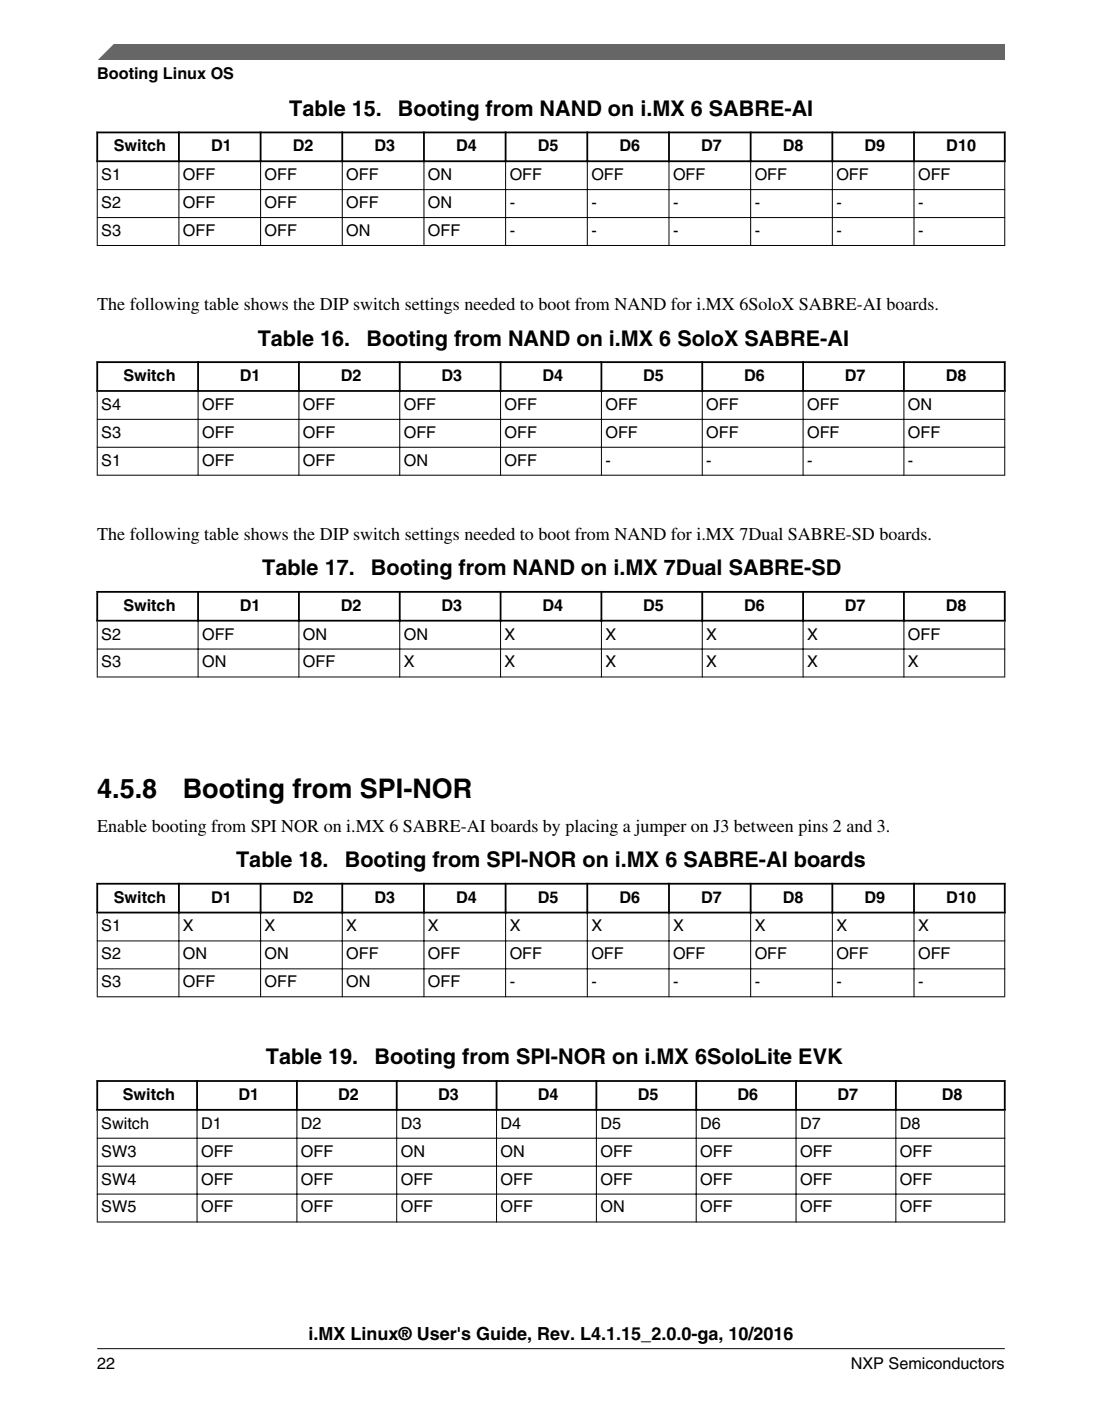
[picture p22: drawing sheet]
<svg xmlns="http://www.w3.org/2000/svg" width="216mm" height="274mm" viewBox="0 0 216 274" stroke-linecap="round" stroke-linejoin="round" font-family="sans-serif">
<defs><g id="words">
<g font-size="5.3">
<text x="19" y="156.3">4.5.8</text>
<text x="35.8" y="156.3">Booting from SPI-NOR</text>
</g>
<g font-size="4.2">
<text x="56.7" y="22.7">Table 15.</text>
<text x="78" y="22.7">Booting from NAND on i.MX 6 SABRE-AI</text>
<text x="50.5" y="67.7">Table 16.</text>
<text x="71.8" y="67.7">Booting from NAND on i.MX 6 SoloX SABRE-AI</text>
<text x="51.4" y="112.6">Table 17.</text>
<text x="72.7" y="112.6">Booting from NAND on i.MX 7Dual SABRE-SD</text>
<text x="46.3" y="169.8">Table 18.</text>
<text x="67.6" y="169.8">Booting from SPI-NOR on i.MX 6 SABRE-AI boards</text>
<text x="52.1" y="208.4">Table 19.</text>
<text x="73.4" y="208.4">Booting from SPI-NOR on i.MX 6SoloLite EVK</text>
</g>
<g font-size="3.5">
<text x="19" y="60.8">The following table shows the DIP switch settings needed to boot from NAND for i.MX 6SoloX SABRE-AI boards.</text>
<text x="19" y="105.8">The following table shows the DIP switch settings needed to boot from NAND for i.MX 7Dual SABRE-SD boards.</text>
<text x="19" y="162.9">Enable booting from SPI NOR on i.MX 6 SABRE-AI boards by placing a jumper on J3 between pins 2 and 3.</text>
<text x="60.4" y="262.3">i.MX Linux® User's Guide, Rev. L4.1.15_2.0.0-ga, 10/2016</text>
</g>
<g font-size="3.2">
<text x="19" y="15.5">Booting Linux OS</text>
<text x="22.3" y="29.6">Switch</text>
<text x="41.4" y="29.6">D1</text>
<text x="57.4" y="29.6">D2</text>
<text x="73.4" y="29.6">D3</text>
<text x="89.4" y="29.6">D4</text>
<text x="105.4" y="29.6">D5</text>
<text x="121.4" y="29.6">D6</text>
<text x="137.4" y="29.6">D7</text>
<text x="153.4" y="29.6">D8</text>
<text x="169.4" y="29.6">D9</text>
<text x="185.4" y="29.6">D10</text>
<text x="19.8" y="35.3">S1</text>
<text x="35.8" y="35.3">OFF</text>
<text x="51.8" y="35.3">OFF</text>
<text x="67.8" y="35.3">OFF</text>
<text x="83.9" y="35.3">ON</text>
<text x="99.9" y="35.3">OFF</text>
<text x="115.9" y="35.3">OFF</text>
<text x="131.9" y="35.3">OFF</text>
<text x="147.9" y="35.3">OFF</text>
<text x="163.9" y="35.3">OFF</text>
<text x="179.9" y="35.3">OFF</text>
<text x="19.8" y="40.7">S2</text>
<text x="35.8" y="40.7">OFF</text>
<text x="51.8" y="40.7">OFF</text>
<text x="67.8" y="40.7">OFF</text>
<text x="83.9" y="40.7">ON</text>
<text x="99.9" y="40.7">-</text>
<text x="115.9" y="40.7">-</text>
<text x="131.9" y="40.7">-</text>
<text x="147.9" y="40.7">-</text>
<text x="163.9" y="40.7">-</text>
<text x="179.9" y="40.7">-</text>
<text x="19.8" y="46.2">S3</text>
<text x="35.8" y="46.2">OFF</text>
<text x="51.8" y="46.2">OFF</text>
<text x="67.8" y="46.2">ON</text>
<text x="83.9" y="46.2">OFF</text>
<text x="99.9" y="46.2">-</text>
<text x="115.9" y="46.2">-</text>
<text x="131.9" y="46.2">-</text>
<text x="147.9" y="46.2">-</text>
<text x="163.9" y="46.2">-</text>
<text x="179.9" y="46.2">-</text>
<text x="24.2" y="74.6">Switch</text>
<text x="47" y="74.6">D1</text>
<text x="66.8" y="74.6">D2</text>
<text x="86.5" y="74.6">D3</text>
<text x="106.3" y="74.6">D4</text>
<text x="126" y="74.6">D5</text>
<text x="145.8" y="74.6">D6</text>
<text x="165.5" y="74.6">D7</text>
<text x="185.3" y="74.6">D8</text>
<text x="19.8" y="80.2">S4</text>
<text x="39.6" y="80.2">OFF</text>
<text x="59.4" y="80.2">OFF</text>
<text x="79.1" y="80.2">OFF</text>
<text x="98.9" y="80.2">OFF</text>
<text x="118.6" y="80.2">OFF</text>
<text x="138.4" y="80.2">OFF</text>
<text x="158.1" y="80.2">OFF</text>
<text x="177.9" y="80.2">ON</text>
<text x="19.8" y="85.7">S3</text>
<text x="39.6" y="85.7">OFF</text>
<text x="59.4" y="85.7">OFF</text>
<text x="79.1" y="85.7">OFF</text>
<text x="98.9" y="85.7">OFF</text>
<text x="118.6" y="85.7">OFF</text>
<text x="138.4" y="85.7">OFF</text>
<text x="158.1" y="85.7">OFF</text>
<text x="177.9" y="85.7">OFF</text>
<text x="19.8" y="91.2">S1</text>
<text x="39.6" y="91.2">OFF</text>
<text x="59.4" y="91.2">OFF</text>
<text x="79.1" y="91.2">ON</text>
<text x="98.9" y="91.2">OFF</text>
<text x="118.6" y="91.2">-</text>
<text x="138.4" y="91.2">-</text>
<text x="158.1" y="91.2">-</text>
<text x="177.9" y="91.2">-</text>
<text x="24.2" y="119.6">Switch</text>
<text x="47" y="119.6">D1</text>
<text x="66.8" y="119.6">D2</text>
<text x="86.5" y="119.6">D3</text>
<text x="106.3" y="119.6">D4</text>
<text x="126" y="119.6">D5</text>
<text x="145.8" y="119.6">D6</text>
<text x="165.5" y="119.6">D7</text>
<text x="185.3" y="119.6">D8</text>
<text x="19.8" y="125.2">S2</text>
<text x="39.6" y="125.2">OFF</text>
<text x="59.4" y="125.2">ON</text>
<text x="79.1" y="125.2">ON</text>
<text x="98.9" y="125.2">X</text>
<text x="118.6" y="125.2">X</text>
<text x="138.4" y="125.2">X</text>
<text x="158.1" y="125.2">X</text>
<text x="177.9" y="125.2">OFF</text>
<text x="19.8" y="130.7">S3</text>
<text x="39.6" y="130.7">ON</text>
<text x="59.4" y="130.7">OFF</text>
<text x="79.1" y="130.7">X</text>
<text x="98.9" y="130.7">X</text>
<text x="118.6" y="130.7">X</text>
<text x="138.4" y="130.7">X</text>
<text x="158.1" y="130.7">X</text>
<text x="177.9" y="130.7">X</text>
<text x="22.3" y="176.7">Switch</text>
<text x="41.4" y="176.7">D1</text>
<text x="57.4" y="176.7">D2</text>
<text x="73.4" y="176.7">D3</text>
<text x="89.4" y="176.7">D4</text>
<text x="105.4" y="176.7">D5</text>
<text x="121.4" y="176.7">D6</text>
<text x="137.4" y="176.7">D7</text>
<text x="153.4" y="176.7">D8</text>
<text x="169.4" y="176.7">D9</text>
<text x="185.4" y="176.7">D10</text>
<text x="19.8" y="182.4">S1</text>
<text x="35.8" y="182.4">X</text>
<text x="51.8" y="182.4">X</text>
<text x="67.8" y="182.4">X</text>
<text x="83.9" y="182.4">X</text>
<text x="99.9" y="182.4">X</text>
<text x="115.9" y="182.4">X</text>
<text x="131.9" y="182.4">X</text>
<text x="147.9" y="182.4">X</text>
<text x="163.9" y="182.4">X</text>
<text x="179.9" y="182.4">X</text>
<text x="19.8" y="187.8">S2</text>
<text x="35.8" y="187.8">ON</text>
<text x="51.8" y="187.8">ON</text>
<text x="67.8" y="187.8">OFF</text>
<text x="83.9" y="187.8">OFF</text>
<text x="99.9" y="187.8">OFF</text>
<text x="115.9" y="187.8">OFF</text>
<text x="131.9" y="187.8">OFF</text>
<text x="147.9" y="187.8">OFF</text>
<text x="163.9" y="187.8">OFF</text>
<text x="179.9" y="187.8">OFF</text>
<text x="19.8" y="193.3">S3</text>
<text x="35.8" y="193.3">OFF</text>
<text x="51.8" y="193.3">OFF</text>
<text x="67.8" y="193.3">ON</text>
<text x="83.9" y="193.3">OFF</text>
<text x="99.9" y="193.3">-</text>
<text x="115.9" y="193.3">-</text>
<text x="131.9" y="193.3">-</text>
<text x="147.9" y="193.3">-</text>
<text x="163.9" y="193.3">-</text>
<text x="179.9" y="193.3">-</text>
<text x="24.1" y="215.4">Switch</text>
<text x="46.7" y="215.4">D1</text>
<text x="66.3" y="215.4">D2</text>
<text x="85.8" y="215.4">D3</text>
<text x="105.4" y="215.4">D4</text>
<text x="124.9" y="215.4">D5</text>
<text x="144.5" y="215.4">D6</text>
<text x="164.1" y="215.4">D7</text>
<text x="184.5" y="215.4">D8</text>
<text x="19.8" y="221">Switch</text>
<text x="39.4" y="221">D1</text>
<text x="59" y="221">D2</text>
<text x="78.5" y="221">D3</text>
<text x="98.1" y="221">D4</text>
<text x="117.6" y="221">D5</text>
<text x="137.2" y="221">D6</text>
<text x="156.7" y="221">D7</text>
<text x="176.3" y="221">D8</text>
<text x="19.8" y="226.5">SW3</text>
<text x="39.4" y="226.5">OFF</text>
<text x="59" y="226.5">OFF</text>
<text x="78.5" y="226.5">ON</text>
<text x="98.1" y="226.5">ON</text>
<text x="117.6" y="226.5">OFF</text>
<text x="137.2" y="226.5">OFF</text>
<text x="156.7" y="226.5">OFF</text>
<text x="176.3" y="226.5">OFF</text>
<text x="19.8" y="231.9">SW4</text>
<text x="39.4" y="231.9">OFF</text>
<text x="59" y="231.9">OFF</text>
<text x="78.5" y="231.9">OFF</text>
<text x="98.1" y="231.9">OFF</text>
<text x="117.6" y="231.9">OFF</text>
<text x="137.2" y="231.9">OFF</text>
<text x="156.7" y="231.9">OFF</text>
<text x="176.3" y="231.9">OFF</text>
<text x="19.8" y="237.4">SW5</text>
<text x="39.4" y="237.4">OFF</text>
<text x="59" y="237.4">OFF</text>
<text x="78.5" y="237.4">OFF</text>
<text x="98.1" y="237.4">OFF</text>
<text x="117.6" y="237.4">ON</text>
<text x="137.2" y="237.4">OFF</text>
<text x="156.7" y="237.4">OFF</text>
<text x="176.3" y="237.4">OFF</text>
<text x="19" y="268">22</text>
<text x="166.7" y="268">NXP Semiconductors</text>
</g>
</g></defs>
<g fill="none" stroke="#000" stroke-width=".35">
<path d="M18.9 25.9h178.1M18.9 31.6h178.1M19 25.8v5.9M35.1 25.8v5.9M51.1 25.8v5.9M67.1 25.8v5.9M83.1 25.8v5.9M99.1 25.8v5.9M115.1 25.8v5.9M131.1 25.8v5.9M147.1 25.8v5.9M163.1 25.8v5.9"/>
<path d="M179.1 25.8v5.9M196.8 25.8v5.9"/>
</g>
<g fill="none" stroke="#000" stroke-width=".2">
<path d="M19 37.1h177.9M19 31.7v16.5M35.1 31.4v16.8M51.1 31.4v16.8M67.1 31.4v16.8M83.1 31.4v16.8M99.1 31.4v16.8M115.1 31.4v16.8M131.1 31.4v16.8M147.1 31.4v16.8M163.1 31.4v16.8M179.1 31.4v16.8"/>
<path d="M196.8 31.7v16.5M19 42.6h177.9M19 48.1h177.9"/>
</g>
<g fill="#fff">
<path d="M19 64h177.8v30.9h-177.8z" fill-rule="evenodd"/>
<path d="M19.2 71.1h19.4v5.3h-19.4z" fill-rule="evenodd"/>
<path d="M39 71.1h19.4v5.3h-19.4z" fill-rule="evenodd"/>
<path d="M58.7 71.1h19.4v5.3h-19.4z" fill-rule="evenodd"/>
<path d="M78.5 71.1h19.4v5.3h-19.4z" fill-rule="evenodd"/>
<path d="M98.2 71.1h19.5v5.3h-19.5z" fill-rule="evenodd"/>
<path d="M118 71.1h19.4v5.3h-19.4z" fill-rule="evenodd"/>
<path d="M137.8 71.1h19.4v5.3h-19.4z" fill-rule="evenodd"/>
<path d="M157.5 71.1h19.4v5.3h-19.4z" fill-rule="evenodd"/>
<path d="M177.3 71.1h19.4v5.3h-19.4z" fill-rule="evenodd"/>
<path d="M19.1 76.7h19.6v5.3h-19.6z" fill-rule="evenodd"/>
<path d="M38.9 76.7h19.6v5.3h-19.6z" fill-rule="evenodd"/>
<path d="M58.6 76.7h19.6v5.3h-19.6z" fill-rule="evenodd"/>
<path d="M78.4 76.7h19.6v5.3h-19.6z" fill-rule="evenodd"/>
<path d="M98.2 76.7h19.5v5.3h-19.5z" fill-rule="evenodd"/>
<path d="M117.9 76.7h19.6v5.3h-19.6z" fill-rule="evenodd"/>
<path d="M137.7 76.7h19.6v5.3h-19.6z" fill-rule="evenodd"/>
<path d="M157.4 76.7h19.6v5.3h-19.6z" fill-rule="evenodd"/>
<path d="M177.2 76.7h19.6v5.3h-19.6z" fill-rule="evenodd"/>
<path d="M19.1 82.2h19.6v5.3h-19.6z" fill-rule="evenodd"/>
<path d="M38.9 82.2h19.6v5.3h-19.6z" fill-rule="evenodd"/>
<path d="M58.6 82.2h19.6v5.3h-19.6z" fill-rule="evenodd"/>
<path d="M78.4 82.2h19.6v5.3h-19.6z" fill-rule="evenodd"/>
<path d="M98.2 82.2h19.5v5.3h-19.5z" fill-rule="evenodd"/>
<path d="M117.9 82.2h19.6v5.3h-19.6z" fill-rule="evenodd"/>
<path d="M137.7 82.2h19.6v5.3h-19.6z" fill-rule="evenodd"/>
<path d="M157.4 82.2h19.6v5.3h-19.6z" fill-rule="evenodd"/>
<path d="M177.2 82.2h19.6v5.3h-19.6z" fill-rule="evenodd"/>
<path d="M19.1 87.7h19.6v5.3h-19.6z" fill-rule="evenodd"/>
<path d="M38.9 87.7h19.6v5.3h-19.6z" fill-rule="evenodd"/>
<path d="M58.6 87.7h19.6v5.3h-19.6z" fill-rule="evenodd"/>
<path d="M78.4 87.7h19.6v5.3h-19.6z" fill-rule="evenodd"/>
<path d="M98.2 87.7h19.5v5.3h-19.5z" fill-rule="evenodd"/>
<path d="M117.9 87.7h19.6v5.3h-19.6z" fill-rule="evenodd"/>
<path d="M137.7 87.7h19.6v5.3h-19.6z" fill-rule="evenodd"/>
<path d="M157.4 87.7h19.6v5.3h-19.6z" fill-rule="evenodd"/>
<path d="M177.2 87.7h19.6v5.3h-19.6z" fill-rule="evenodd"/>
</g>
<path d="M18.9 70.9h178.1M18.9 76.6h178.1M19 70.7v6M38.8 70.7v6M58.6 70.7v6M78.3 70.7v6M98.1 70.7v6M117.8 70.7v6M137.6 70.7v6M157.3 70.7v6M177.1 70.7v6M196.8 70.7v6" fill="none" stroke="#000" stroke-width=".35"/>
<g fill="none" stroke="#000" stroke-width=".2">
<path d="M19 76.7v16.4M38.8 76.3v16.8M58.6 76.3v16.8M78.3 76.3v16.8M98.1 76.3v16.8M117.8 76.3v16.8M137.6 76.3v16.8M157.3 76.3v16.8M177.1 76.3v16.8M196.8 76.7v16.4M19 82.1h177.9M19 87.6h177.9"/>
<path d="M19 93h177.9"/>
</g>
<g fill="#fff">
<path d="M19 109h177.8v25.4h-177.8z" fill-rule="evenodd"/>
<path d="M19.2 116.1h19.4v5.3h-19.4z" fill-rule="evenodd"/>
<path d="M39 116.1h19.4v5.3h-19.4z" fill-rule="evenodd"/>
<path d="M58.7 116.1h19.4v5.3h-19.4z" fill-rule="evenodd"/>
<path d="M78.5 116.1h19.4v5.3h-19.4z" fill-rule="evenodd"/>
<path d="M98.2 116.1h19.5v5.3h-19.5z" fill-rule="evenodd"/>
<path d="M118 116.1h19.4v5.3h-19.4z" fill-rule="evenodd"/>
<path d="M137.8 116.1h19.4v5.3h-19.4z" fill-rule="evenodd"/>
<path d="M157.5 116.1h19.4v5.3h-19.4z" fill-rule="evenodd"/>
<path d="M177.3 116.1h19.4v5.3h-19.4z" fill-rule="evenodd"/>
<path d="M19.1 121.7h19.6v5.3h-19.6z" fill-rule="evenodd"/>
<path d="M38.9 121.7h19.6v5.3h-19.6z" fill-rule="evenodd"/>
<path d="M58.6 121.7h19.6v5.3h-19.6z" fill-rule="evenodd"/>
<path d="M78.4 121.7h19.6v5.3h-19.6z" fill-rule="evenodd"/>
<path d="M98.2 121.7h19.5v5.3h-19.5z" fill-rule="evenodd"/>
<path d="M117.9 121.7h19.6v5.3h-19.6z" fill-rule="evenodd"/>
<path d="M137.7 121.7h19.6v5.3h-19.6z" fill-rule="evenodd"/>
<path d="M157.4 121.7h19.6v5.3h-19.6z" fill-rule="evenodd"/>
<path d="M177.2 121.7h19.6v5.3h-19.6z" fill-rule="evenodd"/>
<path d="M19.1 127.2h19.6v5.3h-19.6z" fill-rule="evenodd"/>
<path d="M38.9 127.2h19.6v5.3h-19.6z" fill-rule="evenodd"/>
<path d="M58.6 127.2h19.6v5.3h-19.6z" fill-rule="evenodd"/>
<path d="M78.4 127.2h19.6v5.3h-19.6z" fill-rule="evenodd"/>
<path d="M98.2 127.2h19.5v5.3h-19.5z" fill-rule="evenodd"/>
<path d="M117.9 127.2h19.6v5.3h-19.6z" fill-rule="evenodd"/>
<path d="M137.7 127.2h19.6v5.3h-19.6z" fill-rule="evenodd"/>
<path d="M157.4 127.2h19.6v5.3h-19.6z" fill-rule="evenodd"/>
<path d="M177.2 127.2h19.6v5.3h-19.6z" fill-rule="evenodd"/>
</g>
<path d="M18.9 115.9h178.1M19 115.7v6M38.8 115.7v6M58.6 115.7v6M78.3 115.7v6M98.1 115.7v6M117.8 115.7v6M137.6 115.7v6M157.3 115.7v6M177.1 115.7v6M196.8 115.7v6M18.9 121.5h178.1" fill="none" stroke="#000" stroke-width=".35"/>
<path d="M19 127.1h177.9M19 132.6h177.9M19 121.7v10.9M38.8 121.3v11.3M58.6 121.3v11.3M78.3 121.3v11.3M98.1 121.3v11.3M117.8 121.3v11.3M137.6 121.3v11.3M157.3 121.3v11.3M177.1 121.3v11.3M196.8 121.7v10.9" fill="none" stroke="#000" stroke-width=".2"/>
<g fill="#fff">
<path d="M19 166.2h177.8v30.8h-177.8z" fill-rule="evenodd"/>
<path d="M19.2 173.2h15.7v5.3h-15.7z" fill-rule="evenodd"/>
<path d="M35.2 173.2h15.7v5.3h-15.7z" fill-rule="evenodd"/>
<path d="M51.2 173.2h15.7v5.3h-15.7z" fill-rule="evenodd"/>
<path d="M67.2 173.2h15.7v5.3h-15.7z" fill-rule="evenodd"/>
<path d="M83.2 173.2h15.7v5.3h-15.7z" fill-rule="evenodd"/>
<path d="M99.2 173.2h15.7v5.3h-15.7z" fill-rule="evenodd"/>
<path d="M115.2 173.2h15.7v5.3h-15.7z" fill-rule="evenodd"/>
<path d="M131.2 173.2h15.7v5.3h-15.7z" fill-rule="evenodd"/>
<path d="M147.2 173.2h15.7v5.3h-15.7z" fill-rule="evenodd"/>
<path d="M163.2 173.2h15.7v5.3h-15.7z" fill-rule="evenodd"/>
<path d="M179.2 173.2h17.5v5.3h-17.5z" fill-rule="evenodd"/>
<path d="M19.1 178.9h15.9v5.2h-15.9z" fill-rule="evenodd"/>
<path d="M35.1 178.9h15.9v5.2h-15.9z" fill-rule="evenodd"/>
<path d="M51.1 178.9h15.9v5.2h-15.9z" fill-rule="evenodd"/>
<path d="M67.1 178.9h15.9v5.2h-15.9z" fill-rule="evenodd"/>
<path d="M83.1 178.9h15.9v5.2h-15.9z" fill-rule="evenodd"/>
<path d="M99.1 178.9h15.9v5.2h-15.9z" fill-rule="evenodd"/>
<path d="M115.2 178.9h15.8v5.2h-15.8z" fill-rule="evenodd"/>
<path d="M131.2 178.9h15.8v5.2h-15.8z" fill-rule="evenodd"/>
<path d="M147.2 178.9h15.8v5.2h-15.8z" fill-rule="evenodd"/>
<path d="M163.2 178.9h15.8v5.2h-15.8z" fill-rule="evenodd"/>
<path d="M179.2 178.9h17.6v5.2h-17.6z" fill-rule="evenodd"/>
<path d="M19.1 184.3h15.9v5.3h-15.9z" fill-rule="evenodd"/>
<path d="M35.1 184.3h15.9v5.3h-15.9z" fill-rule="evenodd"/>
<path d="M51.1 184.3h15.9v5.3h-15.9z" fill-rule="evenodd"/>
<path d="M67.1 184.3h15.9v5.3h-15.9z" fill-rule="evenodd"/>
<path d="M83.1 184.3h15.9v5.3h-15.9z" fill-rule="evenodd"/>
<path d="M99.1 184.3h15.9v5.3h-15.9z" fill-rule="evenodd"/>
<path d="M115.2 184.3h15.8v5.3h-15.8z" fill-rule="evenodd"/>
<path d="M131.2 184.3h15.8v5.3h-15.8z" fill-rule="evenodd"/>
<path d="M147.2 184.3h15.8v5.3h-15.8z" fill-rule="evenodd"/>
<path d="M163.2 184.3h15.8v5.3h-15.8z" fill-rule="evenodd"/>
<path d="M179.2 184.3h17.6v5.3h-17.6z" fill-rule="evenodd"/>
<path d="M19.1 189.8h15.9v5.3h-15.9z" fill-rule="evenodd"/>
<path d="M35.1 189.8h15.9v5.3h-15.9z" fill-rule="evenodd"/>
<path d="M51.1 189.8h15.9v5.3h-15.9z" fill-rule="evenodd"/>
<path d="M67.1 189.8h15.9v5.3h-15.9z" fill-rule="evenodd"/>
<path d="M83.1 189.8h15.9v5.3h-15.9z" fill-rule="evenodd"/>
<path d="M99.1 189.8h15.9v5.3h-15.9z" fill-rule="evenodd"/>
<path d="M115.2 189.8h15.8v5.3h-15.8z" fill-rule="evenodd"/>
<path d="M131.2 189.8h15.8v5.3h-15.8z" fill-rule="evenodd"/>
<path d="M147.2 189.8h15.8v5.3h-15.8z" fill-rule="evenodd"/>
<path d="M163.2 189.8h15.8v5.3h-15.8z" fill-rule="evenodd"/>
<path d="M179.2 189.8h17.6v5.3h-17.6z" fill-rule="evenodd"/>
</g>
<g fill="none" stroke="#000" stroke-width=".35">
<path d="M18.9 173h178.1M18.9 178.7h178.1M19 172.9v6M35.1 172.9v6M51.1 172.9v6M67.1 172.9v6M83.1 172.9v6M99.1 172.9v6M115.1 172.9v6M131.1 172.9v6M147.1 172.9v6M163.1 172.9v6"/>
<path d="M179.1 172.9v6M196.8 172.9v6"/>
</g>
<g fill="none" stroke="#000" stroke-width=".2">
<path d="M19 178.8v16.5M35.1 178.5v16.8M51.1 178.5v16.8M67.1 178.5v16.8M83.1 178.5v16.8M99.1 178.5v16.8M115.1 178.5v16.8M131.1 178.5v16.8M147.1 178.5v16.8M163.1 178.5v16.8M179.1 178.5v16.8M196.8 178.8v16.5"/>
<path d="M19 184.2h177.9M19 189.7h177.9M19 195.2h177.9"/>
</g>
<g fill="#fff">
<path d="M19 204.8h177.8v36.3h-177.8z" fill-rule="evenodd"/>
<path d="M19.2 211.8h19.2v5.3h-19.2z" fill-rule="evenodd"/>
<path d="M38.8 211.8h19.2v5.3h-19.2z" fill-rule="evenodd"/>
<path d="M58.3 211.8h19.2v5.3h-19.2z" fill-rule="evenodd"/>
<path d="M77.9 211.8h19.2v5.3h-19.2z" fill-rule="evenodd"/>
<path d="M97.5 211.8h19.2v5.3h-19.2z" fill-rule="evenodd"/>
<path d="M117 211.8h19.2v5.3h-19.2z" fill-rule="evenodd"/>
<path d="M136.6 211.8h19.2v5.3h-19.2z" fill-rule="evenodd"/>
<path d="M156.1 211.8h19.2v5.3h-19.2z" fill-rule="evenodd"/>
<path d="M175.7 211.8h21v5.3h-21z" fill-rule="evenodd"/>
<path d="M19.1 217.5h19.4v5.3h-19.4z" fill-rule="evenodd"/>
<path d="M38.7 217.5h19.4v5.3h-19.4z" fill-rule="evenodd"/>
<path d="M58.3 217.5h19.3v5.3h-19.3z" fill-rule="evenodd"/>
<path d="M77.8 217.5h19.4v5.3h-19.4z" fill-rule="evenodd"/>
<path d="M97.4 217.5h19.4v5.3h-19.4z" fill-rule="evenodd"/>
<path d="M116.9 217.5h19.4v5.3h-19.4z" fill-rule="evenodd"/>
<path d="M136.5 217.5h19.4v5.3h-19.4z" fill-rule="evenodd"/>
<path d="M156 217.5h19.4v5.3h-19.4z" fill-rule="evenodd"/>
<path d="M175.6 217.5h21.2v5.3h-21.2z" fill-rule="evenodd"/>
<path d="M19.1 223h19.4v5.2h-19.4z" fill-rule="evenodd"/>
<path d="M38.7 223h19.4v5.2h-19.4z" fill-rule="evenodd"/>
<path d="M58.3 223h19.3v5.2h-19.3z" fill-rule="evenodd"/>
<path d="M77.8 223h19.4v5.2h-19.4z" fill-rule="evenodd"/>
<path d="M97.4 223h19.4v5.2h-19.4z" fill-rule="evenodd"/>
<path d="M116.9 223h19.4v5.2h-19.4z" fill-rule="evenodd"/>
<path d="M136.5 223h19.4v5.2h-19.4z" fill-rule="evenodd"/>
<path d="M156 223h19.4v5.2h-19.4z" fill-rule="evenodd"/>
<path d="M175.6 223h21.2v5.2h-21.2z" fill-rule="evenodd"/>
<path d="M19.1 228.4h19.4v5.3h-19.4z" fill-rule="evenodd"/>
<path d="M38.7 228.4h19.4v5.3h-19.4z" fill-rule="evenodd"/>
<path d="M58.3 228.4h19.3v5.3h-19.3z" fill-rule="evenodd"/>
<path d="M77.8 228.4h19.4v5.3h-19.4z" fill-rule="evenodd"/>
<path d="M97.4 228.4h19.4v5.3h-19.4z" fill-rule="evenodd"/>
<path d="M116.9 228.4h19.4v5.3h-19.4z" fill-rule="evenodd"/>
<path d="M136.5 228.4h19.4v5.3h-19.4z" fill-rule="evenodd"/>
<path d="M156 228.4h19.4v5.3h-19.4z" fill-rule="evenodd"/>
<path d="M175.6 228.4h21.2v5.3h-21.2z" fill-rule="evenodd"/>
<path d="M19.1 233.9h19.4v5.3h-19.4z" fill-rule="evenodd"/>
<path d="M38.7 233.9h19.4v5.3h-19.4z" fill-rule="evenodd"/>
<path d="M58.3 233.9h19.3v5.3h-19.3z" fill-rule="evenodd"/>
<path d="M77.8 233.9h19.4v5.3h-19.4z" fill-rule="evenodd"/>
<path d="M97.4 233.9h19.4v5.3h-19.4z" fill-rule="evenodd"/>
<path d="M116.9 233.9h19.4v5.3h-19.4z" fill-rule="evenodd"/>
<path d="M136.5 233.9h19.4v5.3h-19.4z" fill-rule="evenodd"/>
<path d="M156 233.9h19.4v5.3h-19.4z" fill-rule="evenodd"/>
<path d="M175.6 233.9h21.2v5.3h-21.2z" fill-rule="evenodd"/>
</g>
<path d="M18.9 211.7h178.1M18.9 217.3h178.1M19 211.5v6M38.6 211.5v6M58.2 211.5v6M77.7 211.5v6M97.3 211.5v6M116.8 211.5v6M136.4 211.5v6M156 211.5v6M175.5 211.5v6M196.8 211.5v6" fill="none" stroke="#000" stroke-width=".35"/>
<g fill="none" stroke="#000" stroke-width=".2">
<path d="M19 217.5v21.9M38.6 217.1v22.3M58.2 217.1v22.3M77.7 217.1v22.3M97.3 217.1v22.3M116.8 217.1v22.3M136.4 217.1v22.3M156 217.1v22.3M175.5 217.1v22.3M196.8 217.5v21.9M19 222.9h177.9M19 228.3h177.9"/>
<path d="M19 233.8h177.9M19 239.3h177.9"/>
</g>
<path d="M19 11.7l5.7-3.1 172.2 .1v3z" fill="#666"/>
<path d="M22.5 8.6l-3.1 3.1" fill="none" stroke="#666" stroke-width=".28"/>
<path d="M19 264.1h177.8" fill="none" stroke="#000" stroke-width=".2"/>
<use href="#words"/>
</svg>
